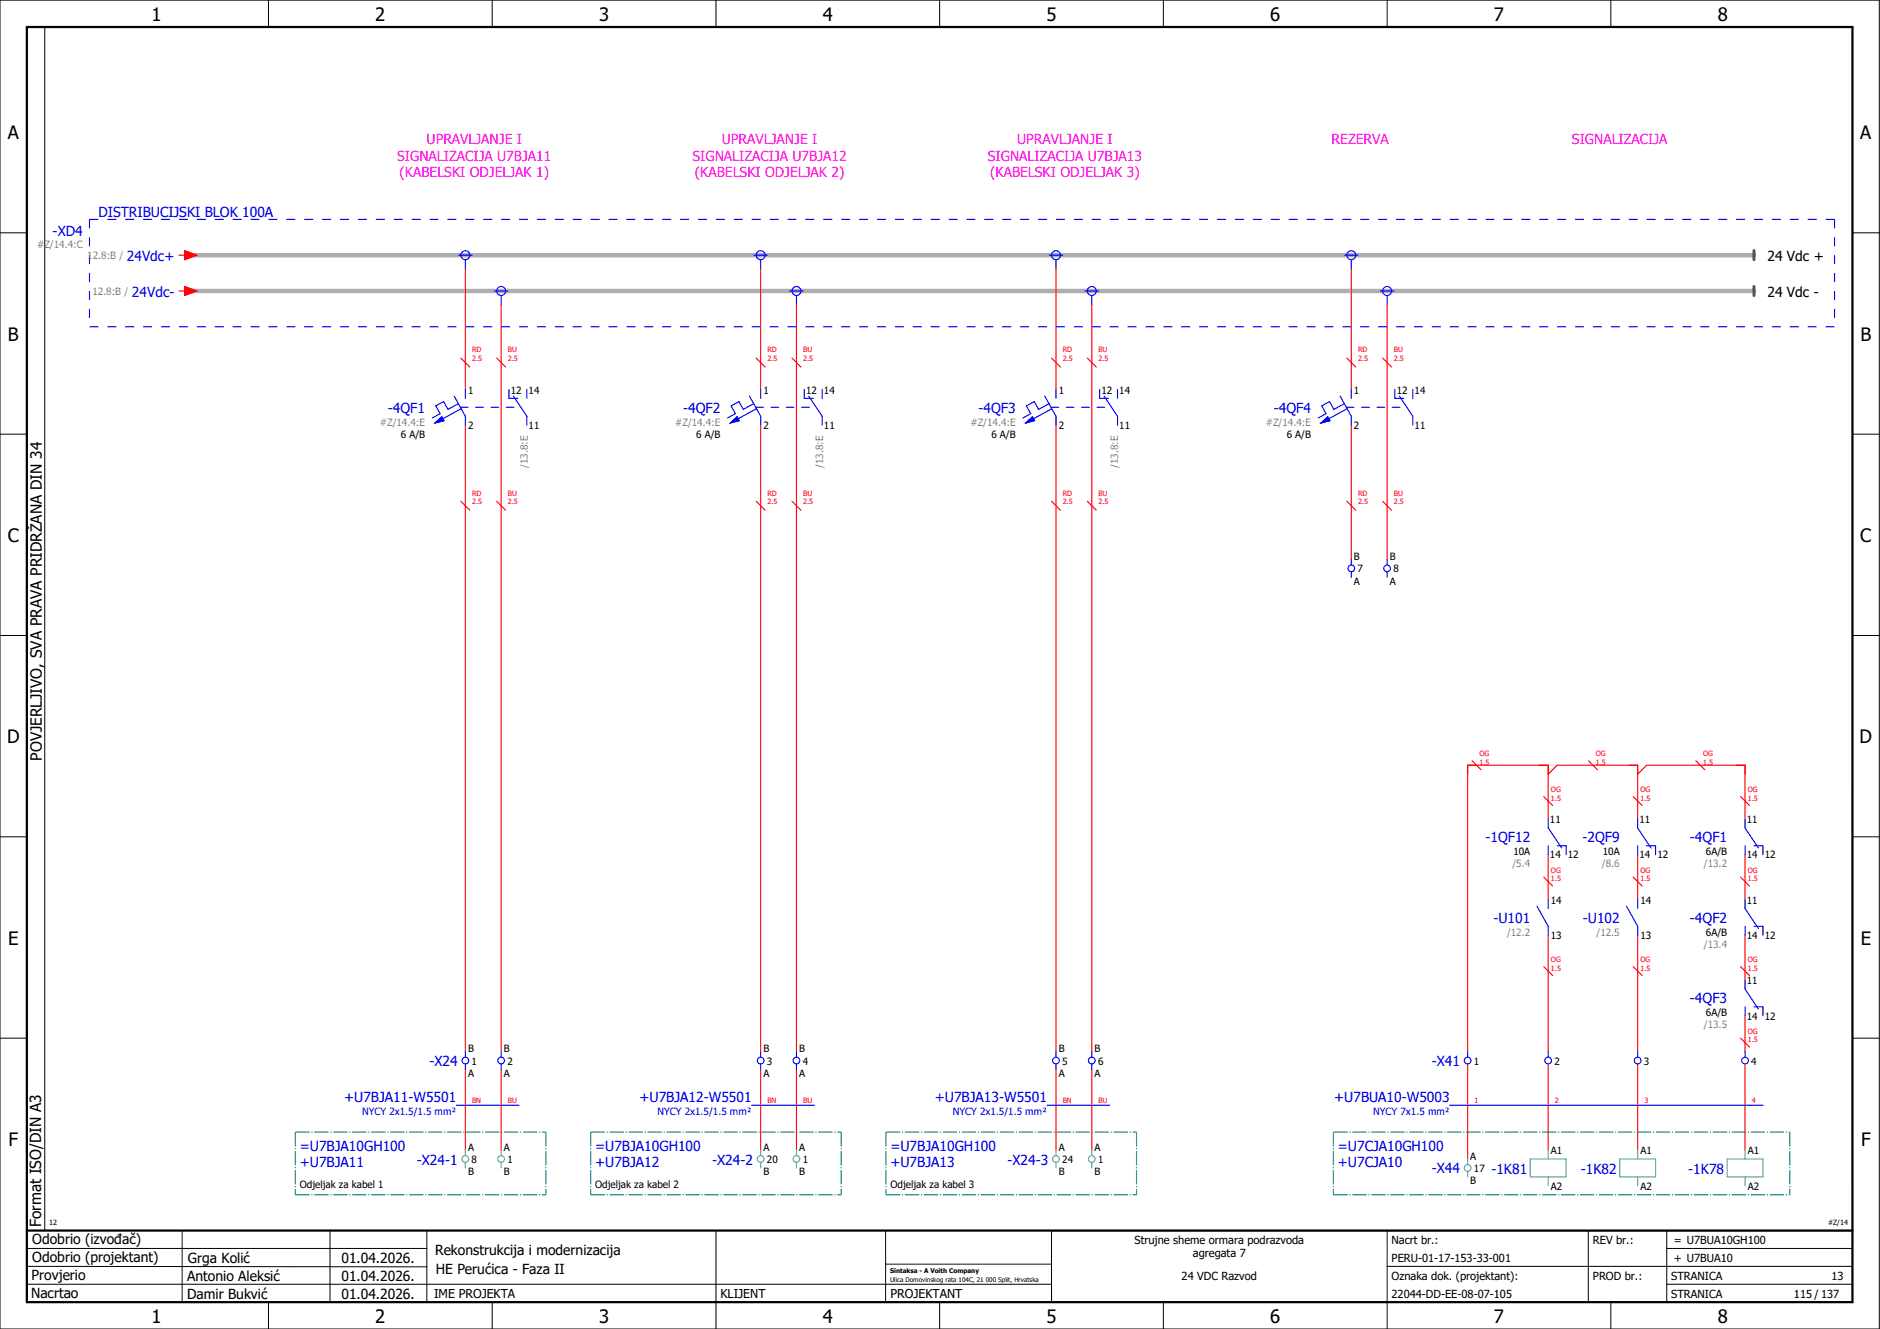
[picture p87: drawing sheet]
<svg xmlns="http://www.w3.org/2000/svg" width="420mm" height="297mm" viewBox="0 0 420 297" stroke-linecap="round" stroke-linejoin="round" font-family="sans-serif">
<defs><g id="words">
<g font-size="4.1">
<text x="33.9" y="4.7">1</text>
<text x="83.9" y="4.7">2</text>
<text x="133.9" y="4.7">3</text>
<text x="183.9" y="4.7">4</text>
<text x="233.9" y="4.7">5</text>
<text x="283.9" y="4.7">6</text>
<text x="333.9" y="4.7">7</text>
<text x="383.9" y="4.7">8</text>
<text x="1.8" y="31.2">A</text>
<text x="415.8" y="31.2">A</text>
<text x="1.8" y="76.2">B</text>
<text x="415.8" y="76.2">B</text>
<text x="1.8" y="121.2">C</text>
<text x="415.8" y="121.2">C</text>
<text x="1.6" y="166.2">D</text>
<text x="415.6" y="166.2">D</text>
<text x="1.8" y="211.2">E</text>
<text x="415.8" y="211.2">E</text>
<text x="1.9" y="256.2">F</text>
<text x="415.9" y="256.2">F</text>
<text x="33.9" y="295.7">1</text>
<text x="83.9" y="295.7">2</text>
<text x="133.9" y="295.7">3</text>
<text x="183.9" y="295.7">4</text>
<text x="233.9" y="295.7">5</text>
<text x="283.9" y="295.7">6</text>
<text x="333.9" y="295.7">7</text>
<text x="383.9" y="295.7">8</text>
</g>
<g font-size="3.4">
<text x="9.4" y="170" transform="rotate(-90 9.4 170)">POVJERLJIVO, SVA PRAVA PRIDRŽANA DIN 34</text>
<text x="9.2" y="274.3" transform="rotate(-90 9.2 274.3)">Format ISO/DIN A3</text>
</g>
<g font-size="3.1" fill="#f0f">
<text x="88.8" y="35.9">SIGNALIZACIJA U7BJA11</text>
<text x="95.3" y="32.1">UPRAVLJANJE I</text>
<text x="154.8" y="35.9">SIGNALIZACIJA U7BJA12</text>
<text x="161.3" y="32.1">UPRAVLJANJE I</text>
<text x="220.8" y="35.9">SIGNALIZACIJA U7BJA13</text>
<text x="227.3" y="32.1">UPRAVLJANJE I</text>
<text x="297.6" y="32.1">REZERVA</text>
<text x="351.3" y="32.1">SIGNALIZACIJA</text>
<text x="89.3" y="39.6">(KABELSKI ODJELJAK 1)</text>
<text x="155.3" y="39.6">(KABELSKI ODJELJAK 2)</text>
<text x="221.3" y="39.6">(KABELSKI ODJELJAK 3)</text>
</g>
<g font-size="3.1" fill="#00f">
<text x="11.8" y="52.6">-XD4</text>
<text x="22" y="48.4">DISTRIBUCIJSKI BLOK 100A</text>
<text x="28.3" y="58.3">24Vdc+</text>
<text x="29.5" y="66.3">24Vdc-</text>
<text x="86.7" y="92.3">-4QF1</text>
<text x="152.7" y="92.3">-4QF2</text>
<text x="218.7" y="92.3">-4QF3</text>
<text x="284.7" y="92.3">-4QF4</text>
<text x="332" y="188.3">-1QF12</text>
<text x="353.7" y="188.3">-2QF9</text>
<text x="377.7" y="188.3">-4QF1</text>
<text x="333.7" y="206.3">-U101</text>
<text x="353.8" y="206.3">-U102</text>
<text x="377.7" y="206.3">-4QF2</text>
<text x="377.7" y="224.3">-4QF3</text>
<text x="96" y="238.3">-X24</text>
<text x="320" y="238.3">-X41</text>
<text x="76.9" y="246.4">+U7BJA11-W5501</text>
<text x="142.9" y="246.4">+U7BJA12-W5501</text>
<text x="208.9" y="246.4">+U7BJA13-W5501</text>
<text x="298.2" y="246.4">+U7BUA10-W5003</text>
<text x="67" y="257.1">=U7BJA10GH100</text>
<text x="133" y="257.1">=U7BJA10GH100</text>
<text x="199" y="257.1">=U7BJA10GH100</text>
<text x="299" y="257.1">=U7CJA10GH100</text>
<text x="67" y="260.9">+U7BJA11</text>
<text x="93.2" y="260.3">-X24-1</text>
<text x="133" y="260.9">+U7BJA12</text>
<text x="159.2" y="260.3">-X24-2</text>
<text x="199" y="260.9">+U7BJA13</text>
<text x="225.2" y="260.3">-X24-3</text>
<text x="299" y="260.9">+U7CJA10</text>
<text x="320" y="262.3">-X44</text>
<text x="333.3" y="262.4">-1K81</text>
<text x="353.3" y="262.4">-1K82</text>
<text x="377.3" y="262.4">-1K78</text>
</g>
<g font-size="3.1">
<text x="395" y="58.3">24 Vdc +</text>
<text x="395" y="66.3">24 Vdc -</text>
<text x="7.2" y="278.1">Odobrio (izvođač)</text>
<text x="97.2" y="280.5">Rekonstrukcija i modernizacija</text>
<text x="7.1" y="286.1">Provjerio</text>
<text x="7.2" y="282.1">Odobrio (projektant)</text>
<text x="41.8" y="286.2">Antonio Aleksić</text>
<text x="42" y="282.3">Grga Kolić</text>
<text x="76.3" y="282.3">01.04.2026.</text>
<text x="76.3" y="286.3">01.04.2026.</text>
<text x="97.4" y="284.8">HE Perućica - Faza II</text>
<text x="6.9" y="290">Nacrtao</text>
<text x="41.8" y="290.3">Damir Bukvić</text>
<text x="76.3" y="290.3">01.04.2026.</text>
</g>
<g font-size="2.7">
<text x="97" y="290.1">IME PROJEKTA</text>
<text x="161" y="290.1">KLIJENT</text>
<text x="199" y="290.1">PROJEKTANT</text>
</g>
<g font-size="2.5">
<text x="253.5" y="278">Strujne sheme ormara podrazvoda</text>
<text x="266.6" y="281">agregata 7</text>
<text x="311" y="278">Nacrt br.:</text>
<text x="356" y="278">REV br.:</text>
<text x="374.1" y="278">= U7BUA10GH100</text>
<text x="264.1" y="286">24 VDC Razvod</text>
<text x="311" y="286">Oznaka dok. (projektant):</text>
<text x="311" y="282">PERU-01-17-153-33-001</text>
<text x="356" y="286">PROD br.:</text>
<text x="373.5" y="286">STRANICA</text>
<text x="374.1" y="282.1">+ U7BUA10</text>
<text x="409.3" y="286">13</text>
<text x="311" y="290">22044-DD-EE-08-07-105</text>
<text x="373.5" y="290">STRANICA</text>
<text x="400.9" y="290">115 / 137</text>
</g>
<g font-size="2.2" fill="#7ca552">
<text x="8.3" y="55.5">#Z/14.4:C</text>
<text x="19.5" y="57.9">12.8:B /</text>
<text x="20.6" y="65.9">12.8:B /</text>
<text x="84.9" y="95.2">#Z/14.4:E</text>
<text x="150.9" y="95.2">#Z/14.4:E</text>
<text x="216.9" y="95.2">#Z/14.4:E</text>
<text x="282.9" y="95.2">#Z/14.4:E</text>
<text x="117.9" y="104.6" transform="rotate(-90 117.9 104.6)">/13.8:E</text>
<text x="183.9" y="104.6" transform="rotate(-90 183.9 104.6)">/13.8:E</text>
<text x="249.9" y="104.6" transform="rotate(-90 249.9 104.6)">/13.8:E</text>
<text x="338" y="193.9">/5.4</text>
<text x="358" y="193.9">/8.6</text>
<text x="380.8" y="193.9">/13.2</text>
<text x="336.8" y="209.2">/12.2</text>
<text x="356.8" y="209.2">/12.5</text>
<text x="380.8" y="211.9">/13.4</text>
<text x="380.8" y="229.9">/13.5</text>
</g>
<g font-size="2.2">
<text x="104.6" y="88">1</text>
<text x="114.2" y="88">12</text>
<text x="118.1" y="88">14</text>
<text x="170.6" y="88">1</text>
<text x="180.1" y="88">12</text>
<text x="184.1" y="88">14</text>
<text x="236.6" y="88">1</text>
<text x="246.1" y="88">12</text>
<text x="250.2" y="88">14</text>
<text x="302.6" y="88">1</text>
<text x="312.2" y="88">12</text>
<text x="316.1" y="88">14</text>
<text x="104.6" y="95.9">2</text>
<text x="118.1" y="95.9">11</text>
<text x="170.6" y="95.9">2</text>
<text x="184.1" y="95.9">11</text>
<text x="236.6" y="95.9">2</text>
<text x="250.2" y="95.9">11</text>
<text x="302.6" y="95.9">2</text>
<text x="316.1" y="95.9">11</text>
<text x="89.6" y="97.9">6 A/B</text>
<text x="155.6" y="97.9">6 A/B</text>
<text x="221.6" y="97.9">6 A/B</text>
<text x="287.6" y="97.9">6 A/B</text>
<text x="302.6" y="125.2">B</text>
<text x="310.6" y="125.2">B</text>
<text x="302.6" y="130.7">A</text>
<text x="303.4" y="127.9">7</text>
<text x="310.6" y="130.7">A</text>
<text x="311.4" y="127.9">8</text>
<text x="346.4" y="184">11</text>
<text x="366.4" y="184">11</text>
<text x="390.4" y="184">11</text>
<text x="338.2" y="191.2">10A</text>
<text x="346.4" y="191.9">14</text>
<text x="350.4" y="191.9">12</text>
<text x="358.2" y="191.2">10A</text>
<text x="366.4" y="191.9">14</text>
<text x="370.4" y="191.9">12</text>
<text x="381.3" y="191.2">6A/B</text>
<text x="390.4" y="191.9">14</text>
<text x="394.4" y="191.9">12</text>
<text x="346.6" y="202">14</text>
<text x="366.6" y="202">14</text>
<text x="390.4" y="202">11</text>
<text x="346.6" y="209.9">13</text>
<text x="366.6" y="209.9">13</text>
<text x="381.3" y="209.2">6A/B</text>
<text x="390.4" y="209.9">14</text>
<text x="394.4" y="209.9">12</text>
<text x="390.4" y="220">11</text>
<text x="381.3" y="227.2">6A/B</text>
<text x="390.4" y="227.9">14</text>
<text x="394.4" y="227.9">12</text>
<text x="104.6" y="235.2">B</text>
<text x="105.4" y="237.9">1</text>
<text x="112.6" y="235.2">B</text>
<text x="113.4" y="237.9">2</text>
<text x="170.6" y="235.2">B</text>
<text x="171.4" y="237.9">3</text>
<text x="178.6" y="235.2">B</text>
<text x="179.4" y="237.9">4</text>
<text x="236.6" y="235.2">B</text>
<text x="237.4" y="237.9">5</text>
<text x="244.6" y="235.2">B</text>
<text x="245.4" y="237.9">6</text>
<text x="329.4" y="237.9">1</text>
<text x="347.4" y="237.9">2</text>
<text x="367.4" y="237.9">3</text>
<text x="391.4" y="237.9">4</text>
<text x="104.6" y="240.7">A</text>
<text x="112.6" y="240.7">A</text>
<text x="170.6" y="240.7">A</text>
<text x="178.6" y="240.7">A</text>
<text x="236.6" y="240.7">A</text>
<text x="244.6" y="240.7">A</text>
<text x="104.6" y="257.2">A</text>
<text x="112.6" y="257.2">A</text>
<text x="170.6" y="257.2">A</text>
<text x="178.6" y="257.2">A</text>
<text x="236.6" y="257.2">A</text>
<text x="244.6" y="257.2">A</text>
<text x="346.6" y="258">A1</text>
<text x="366.6" y="258">A1</text>
<text x="390.6" y="258">A1</text>
<text x="104.6" y="262.7">B</text>
<text x="105.4" y="259.9">8</text>
<text x="112.6" y="262.7">B</text>
<text x="113.4" y="259.9">1</text>
<text x="170.6" y="262.7">B</text>
<text x="171.4" y="259.9">20</text>
<text x="178.6" y="262.7">B</text>
<text x="179.4" y="259.9">1</text>
<text x="236.6" y="262.7">B</text>
<text x="237.4" y="259.9">24</text>
<text x="244.6" y="262.7">B</text>
<text x="245.4" y="259.9">1</text>
<text x="328.6" y="259.2">A</text>
<text x="329.4" y="261.9">17</text>
<text x="67" y="265.6">Odjeljak za kabel 1</text>
<text x="133" y="265.6">Odjeljak za kabel 2</text>
<text x="199" y="265.6">Odjeljak za kabel 3</text>
<text x="328.6" y="264.7">B</text>
<text x="346.6" y="265.9">A2</text>
<text x="366.6" y="265.9">A2</text>
<text x="390.6" y="265.9">A2</text>
</g>
<g font-size="2.2" fill="#00f">
<text x="80.9" y="249.3">NYCY 2x1.5/1.5 mm²</text>
<text x="146.9" y="249.3">NYCY 2x1.5/1.5 mm²</text>
<text x="212.9" y="249.3">NYCY 2x1.5/1.5 mm²</text>
<text x="306.9" y="249.3">NYCY 7x1.5 mm²</text>
</g>
<g font-size="1.6" fill="#f00">
<text x="105.5" y="80.7">2.5</text>
<text x="105.5" y="78.8">RD</text>
<text x="113.5" y="80.7">2.5</text>
<text x="113.5" y="78.8">BU</text>
<text x="171.5" y="80.7">2.5</text>
<text x="171.5" y="78.8">RD</text>
<text x="179.5" y="80.7">2.5</text>
<text x="179.5" y="78.8">BU</text>
<text x="237.5" y="80.7">2.5</text>
<text x="237.5" y="78.8">RD</text>
<text x="245.5" y="80.7">2.5</text>
<text x="245.5" y="78.8">BU</text>
<text x="303.5" y="80.7">2.5</text>
<text x="303.5" y="78.8">RD</text>
<text x="311.5" y="80.7">2.5</text>
<text x="311.5" y="78.8">BU</text>
<text x="105.5" y="112.7">2.5</text>
<text x="105.5" y="110.8">RD</text>
<text x="113.5" y="112.7">2.5</text>
<text x="113.5" y="110.8">BU</text>
<text x="171.5" y="112.7">2.5</text>
<text x="171.5" y="110.8">RD</text>
<text x="179.5" y="112.7">2.5</text>
<text x="179.5" y="110.8">BU</text>
<text x="237.5" y="112.7">2.5</text>
<text x="237.5" y="110.8">RD</text>
<text x="245.5" y="112.7">2.5</text>
<text x="245.5" y="110.8">BU</text>
<text x="303.5" y="112.7">2.5</text>
<text x="303.5" y="110.8">RD</text>
<text x="311.5" y="112.7">2.5</text>
<text x="311.5" y="110.8">BU</text>
<text x="330.6" y="171">1.5</text>
<text x="330.6" y="169">OG</text>
<text x="356.6" y="171">1.5</text>
<text x="356.6" y="169">OG</text>
<text x="380.6" y="171">1.5</text>
<text x="380.6" y="169">OG</text>
<text x="346.6" y="179">1.5</text>
<text x="346.6" y="177">OG</text>
<text x="366.6" y="179">1.5</text>
<text x="366.6" y="177">OG</text>
<text x="390.6" y="179">1.5</text>
<text x="390.6" y="177">OG</text>
<text x="346.6" y="197">1.5</text>
<text x="346.6" y="195">OG</text>
<text x="366.6" y="197">1.5</text>
<text x="366.6" y="195">OG</text>
<text x="390.6" y="197">1.5</text>
<text x="390.6" y="195">OG</text>
<text x="346.6" y="215">OG</text>
<text x="366.6" y="215">OG</text>
<text x="390.6" y="215">OG</text>
<text x="346.6" y="217">1.5</text>
<text x="366.6" y="217">1.5</text>
<text x="390.6" y="217">1.5</text>
<text x="390.6" y="233">1.5</text>
<text x="390.6" y="231">OG</text>
<text x="105.5" y="246.5">BN</text>
<text x="113.5" y="246.5">BU</text>
<text x="171.5" y="246.5">BN</text>
<text x="179.5" y="246.5">BU</text>
<text x="237.5" y="246.5">BN</text>
<text x="245.5" y="246.5">BU</text>
<text x="329.5" y="246.5">1</text>
<text x="347.5" y="246.5">2</text>
<text x="367.5" y="246.5">3</text>
<text x="391.5" y="246.5">4</text>
</g>
<g font-size="1.6">
<text x="11" y="273.7">12</text>
<text x="408.5" y="273.7">#Z/14</text>
</g>
<g font-size="1.4">
<text x="198.9" y="284.4">Sintaksa - A Voith Company</text>
<text x="198.9" y="286.4">Ulica Domovinskog rata 104C, 21 000 Split, Hrvatska</text>
</g>
</g></defs>
<g fill="none" stroke="#000" stroke-width=".22">
<path d="M0 0h420v297h-420zM10 6v269M60 0v6M110 0v6M160 0v6M210 0v6M260 0v6M310 0v6M360 0v6M0 52h6M414 52h6M0 97h6"/>
<path d="M414 97h6M0 142h6M414 142h6M414 176.3v87.4M0 187h6M414 187h6M0 232h6M414 232h6M6 279h89.4M40.7 275v16M73.7 274.9v16M95.4 275.1v16"/>
<path d="M160 275v22M197.9 275.1v16M310 275v22M355 275v16M372.5 279h41.5M372.5 275v16M414 275h-179v16M6 283l89.4 .1M6 287h229M60 291v6M110 291v6M197.9 282.5h37.1"/>
<path d="M210 291v6M260 291v6M310 283h104M360 291v6M372.5 287h41.5"/>
</g>
<path d="M6 6h408v285h-408zM6 275h408" fill="none" stroke="#000" stroke-width=".5"/>
<path d="M42 57h350M42 65h350" fill="none" stroke="#afafaf" stroke-width="1"/>
<g fill="none" stroke="#f00" stroke-width=".25">
<path d="M40 57h1.2M41.2 56l2.8 1-2.8 1zM40 65h1.2M41.2 64l2.8 1-2.8 1zM104 60v27M112 68v167M170 60v27M178 68v167M236 60v27M244 68v167M302 60v27M310 68v57"/>
<path d="M103 80l2 2M104 95v140M111 80l2 2M169 80l2 2M170 95v140M177 80l2 2M235 80l2 2M236 95v140M243 80l2 2M301 80l2 2M302 95v30M309 80l2 2"/>
<path d="M103 112l2 2M111 112l2 2M169 112l2 2M177 112l2 2M235 112l2 2M243 112l2 2M301 112l2 2M309 112l2 2M329 170l2 2M345 178l2 2M346 173l2-2h18v12M355 170l2 2"/>
<path d="M365 178l2 2M366 173l2-2h22v12M379 170l2 2M389 178l2 2M345 196l2 2M346 183v-12h-18v64M346 191v10M365 196l2 2M366 191v10M389 196l2 2M390 191v10M345 216l2 2"/>
<path d="M346 209v26M365 216l2 2M366 209v26M389 216l2 2M390 209v10M104 239v18M112 239v18M170 239v18M178 239v18M236 239v18M244 239v18M328 237.8v21.2"/>
<path d="M346 237.8v19.2M366 237.8v19.2M389 232l2 2M390 227v8M390 237.8v19.2"/>
</g>
<path d="M392 56v2M392 64v2" fill="none" stroke="#7f3f3f" stroke-width=".7"/>
<path d="M20 49h390M20 49v24M410 49v24M20 73h390" fill="none" stroke="#00f" stroke-width=".25" stroke-dasharray="2 2" stroke-linecap="butt"/>
<g fill="none" stroke="#00f" stroke-width=".25">
<path d="M102.5 57h3M104 58v2M168.5 57h3M170 58v2M234.5 57h3M236 58v2M300.5 57h3M302 58v2M110.5 65h3M112 66v2M176.5 65h3M178 66v2"/>
<path d="M242.5 65h3M244 66v2M308.5 65h3M310 66v2M97.2 94.5l1.5-1.4 .5 .9zM101.5 88.5l2.5 4.5v2M102.4 90.2l-2.3 1.3-1-1.8-1.7 1 1 1.8-1.8 .9M102.9 91h1.7M103.1 91.3l-4.1 2.3M104 87v2M106.3 91h1.7M109.7 91h1.7"/>
<path d="M113.2 91h1.7M113.8 87v2h1.9M114.8 88.5l3 4.5v2M117.8 87v2M163.2 94.5l1.5-1.4 .5 .9zM167.5 88.5l2.5 4.5v2M168.4 90.2l-2.3 1.3-1-1.8-1.7 1 1 1.8-1.8 .9M168.9 91h1.7M169.1 91.3l-4.1 2.3M170 87v2M172.3 91h1.7M175.7 91h1.7"/>
<path d="M179.2 91h1.7M179.8 87v2h2M180.7 88.5l3.1 4.5v2M183.7 87v2M229.2 94.5l1.5-1.4 .5 .9zM233.5 88.5l2.5 4.5v2M234.4 90.2l-2.3 1.3-1-1.8-1.7 1 1 1.8-1.8 .9M234.9 91h1.7M235.1 91.3l-4.1 2.3M236 87v2M238.3 91h1.7M241.7 91h1.7"/>
<path d="M245.2 91h1.7M245.7 87v2h2.1M246.8 88.5l3 4.5v2M249.8 87v2M295.2 94.5l1.5-1.4 .5 .9zM299.5 88.5l2.5 4.5v2M300.4 90.2l-2.3 1.3-1-1.8-1.7 1 1 1.8-1.8 .9M300.9 91h1.7M301.1 91.3l-4.1 2.3M302 87v2M304.3 91h1.7M307.7 91h1.7"/>
<path d="M311.2 91h1.7M311.8 87v2h1.9M312.7 88.5l3.1 4.5v2M315.7 87v2M302 125v1.3M302 127.8v1.2M310 125v1.3M310 127.8v1.2M346 183v2l3 4.5M346 189v2M348 189h2v2M366 183v2l3 4.5"/>
<path d="M366 189v2M368 189h2v2M390 183v2l3 4.5M390 189v2M392 189h2v2M343.5 202.5l2.5 4.5v2M346 201v2M363.5 202.5l2.5 4.5v2M366 201v2M390 201v2l3 4.5M390 219v2l3 4.5M390 207v2"/>
<path d="M392 207h2v2M104 235v1.3M104 237.8v1.2M112 235v1.3M112 237.8v1.2M170 235v1.3M170 237.8v1.2M178 235v1.3M178 237.8v1.2M236 235v1.3M236 237.8v1.2M244 235v1.3"/>
<path d="M244 237.8v1.2M328 235v1.3M346 235v1.3M366 235v1.3M390 225v2M390 235v1.3M392 225h2v2M102 247h14M168 247h14M234 247h14M324 247h70"/>
<circle cx="104" cy="57" r="1"/>
<circle cx="170" cy="57" r="1"/>
<circle cx="236" cy="57" r="1"/>
<circle cx="302" cy="57" r="1"/>
<circle cx="112" cy="65" r="1"/>
<circle cx="178" cy="65" r="1"/>
<circle cx="244" cy="65" r="1"/>
<circle cx="310" cy="65" r="1"/>
<circle cx="302" cy="127" r=".75"/>
<circle cx="310" cy="127" r=".75"/>
<circle cx="104" cy="237" r=".75"/>
<circle cx="112" cy="237" r=".75"/>
<circle cx="170" cy="237" r=".75"/>
<circle cx="178" cy="237" r=".75"/>
<circle cx="236" cy="237" r=".75"/>
<circle cx="244" cy="237" r=".75"/>
<circle cx="328" cy="237" r=".75"/>
<circle cx="346" cy="237" r=".75"/>
<circle cx="366" cy="237" r=".75"/>
<circle cx="390" cy="237" r=".75"/>
</g>
<g fill="none" stroke="#007f7f" stroke-width=".25" stroke-dasharray="3.2 .4 .3 .4" stroke-linecap="butt">
<path d="M66 253h56M66 253v14M122 253v14M132 253h56M132 253v14M188 253v14M198 253h56M198 253v14M254 253v14M298 253h102M298 253v14M400 253v14"/>
<path d="M66 267h56M132 267h56M198 267h56M298 267h102"/>
</g>
<g fill="none" stroke="#52a5a5" stroke-width=".25">
<path d="M104 257v1.3M104 259.8v1.2M112 257v1.3M112 259.8v1.2M170 257v1.3M170 259.8v1.2M178 257v1.3M178 259.8v1.2M236 257v1.3M236 259.8v1.2M244 257v1.3M244 259.8v1.2"/>
<path d="M328 259v1.3M342 259h8v4h-8zM346 257v2M362 259h8v4h-8zM366 257v2M386 259h8v4h-8zM390 257v2M328 261.8v1.2M346 263v2M366 263v2M390 263v2"/>
<circle cx="104" cy="259" r=".75"/>
<circle cx="112" cy="259" r=".75"/>
<circle cx="170" cy="259" r=".75"/>
<circle cx="178" cy="259" r=".75"/>
<circle cx="236" cy="259" r=".75"/>
<circle cx="244" cy="259" r=".75"/>
<circle cx="328" cy="261" r=".75"/>
</g>
<g fill="#00f" stroke="#00f" stroke-width=".22">
<path d="M97.2 94.5l1.5-1.4 .5 .9z"/>
<path d="M163.2 94.5l1.5-1.4 .5 .9z"/>
<path d="M229.2 94.5l1.5-1.4 .5 .9z"/>
<path d="M295.2 94.5l1.5-1.4 .5 .9z"/>
</g>
<g fill="#f00" stroke="#f00" stroke-width=".22">
<path d="M41.2 56l2.8 1-2.8 1z"/>
<path d="M41.2 64l2.8 1-2.8 1z"/>
</g>
<use href="#words"/>
</svg>
